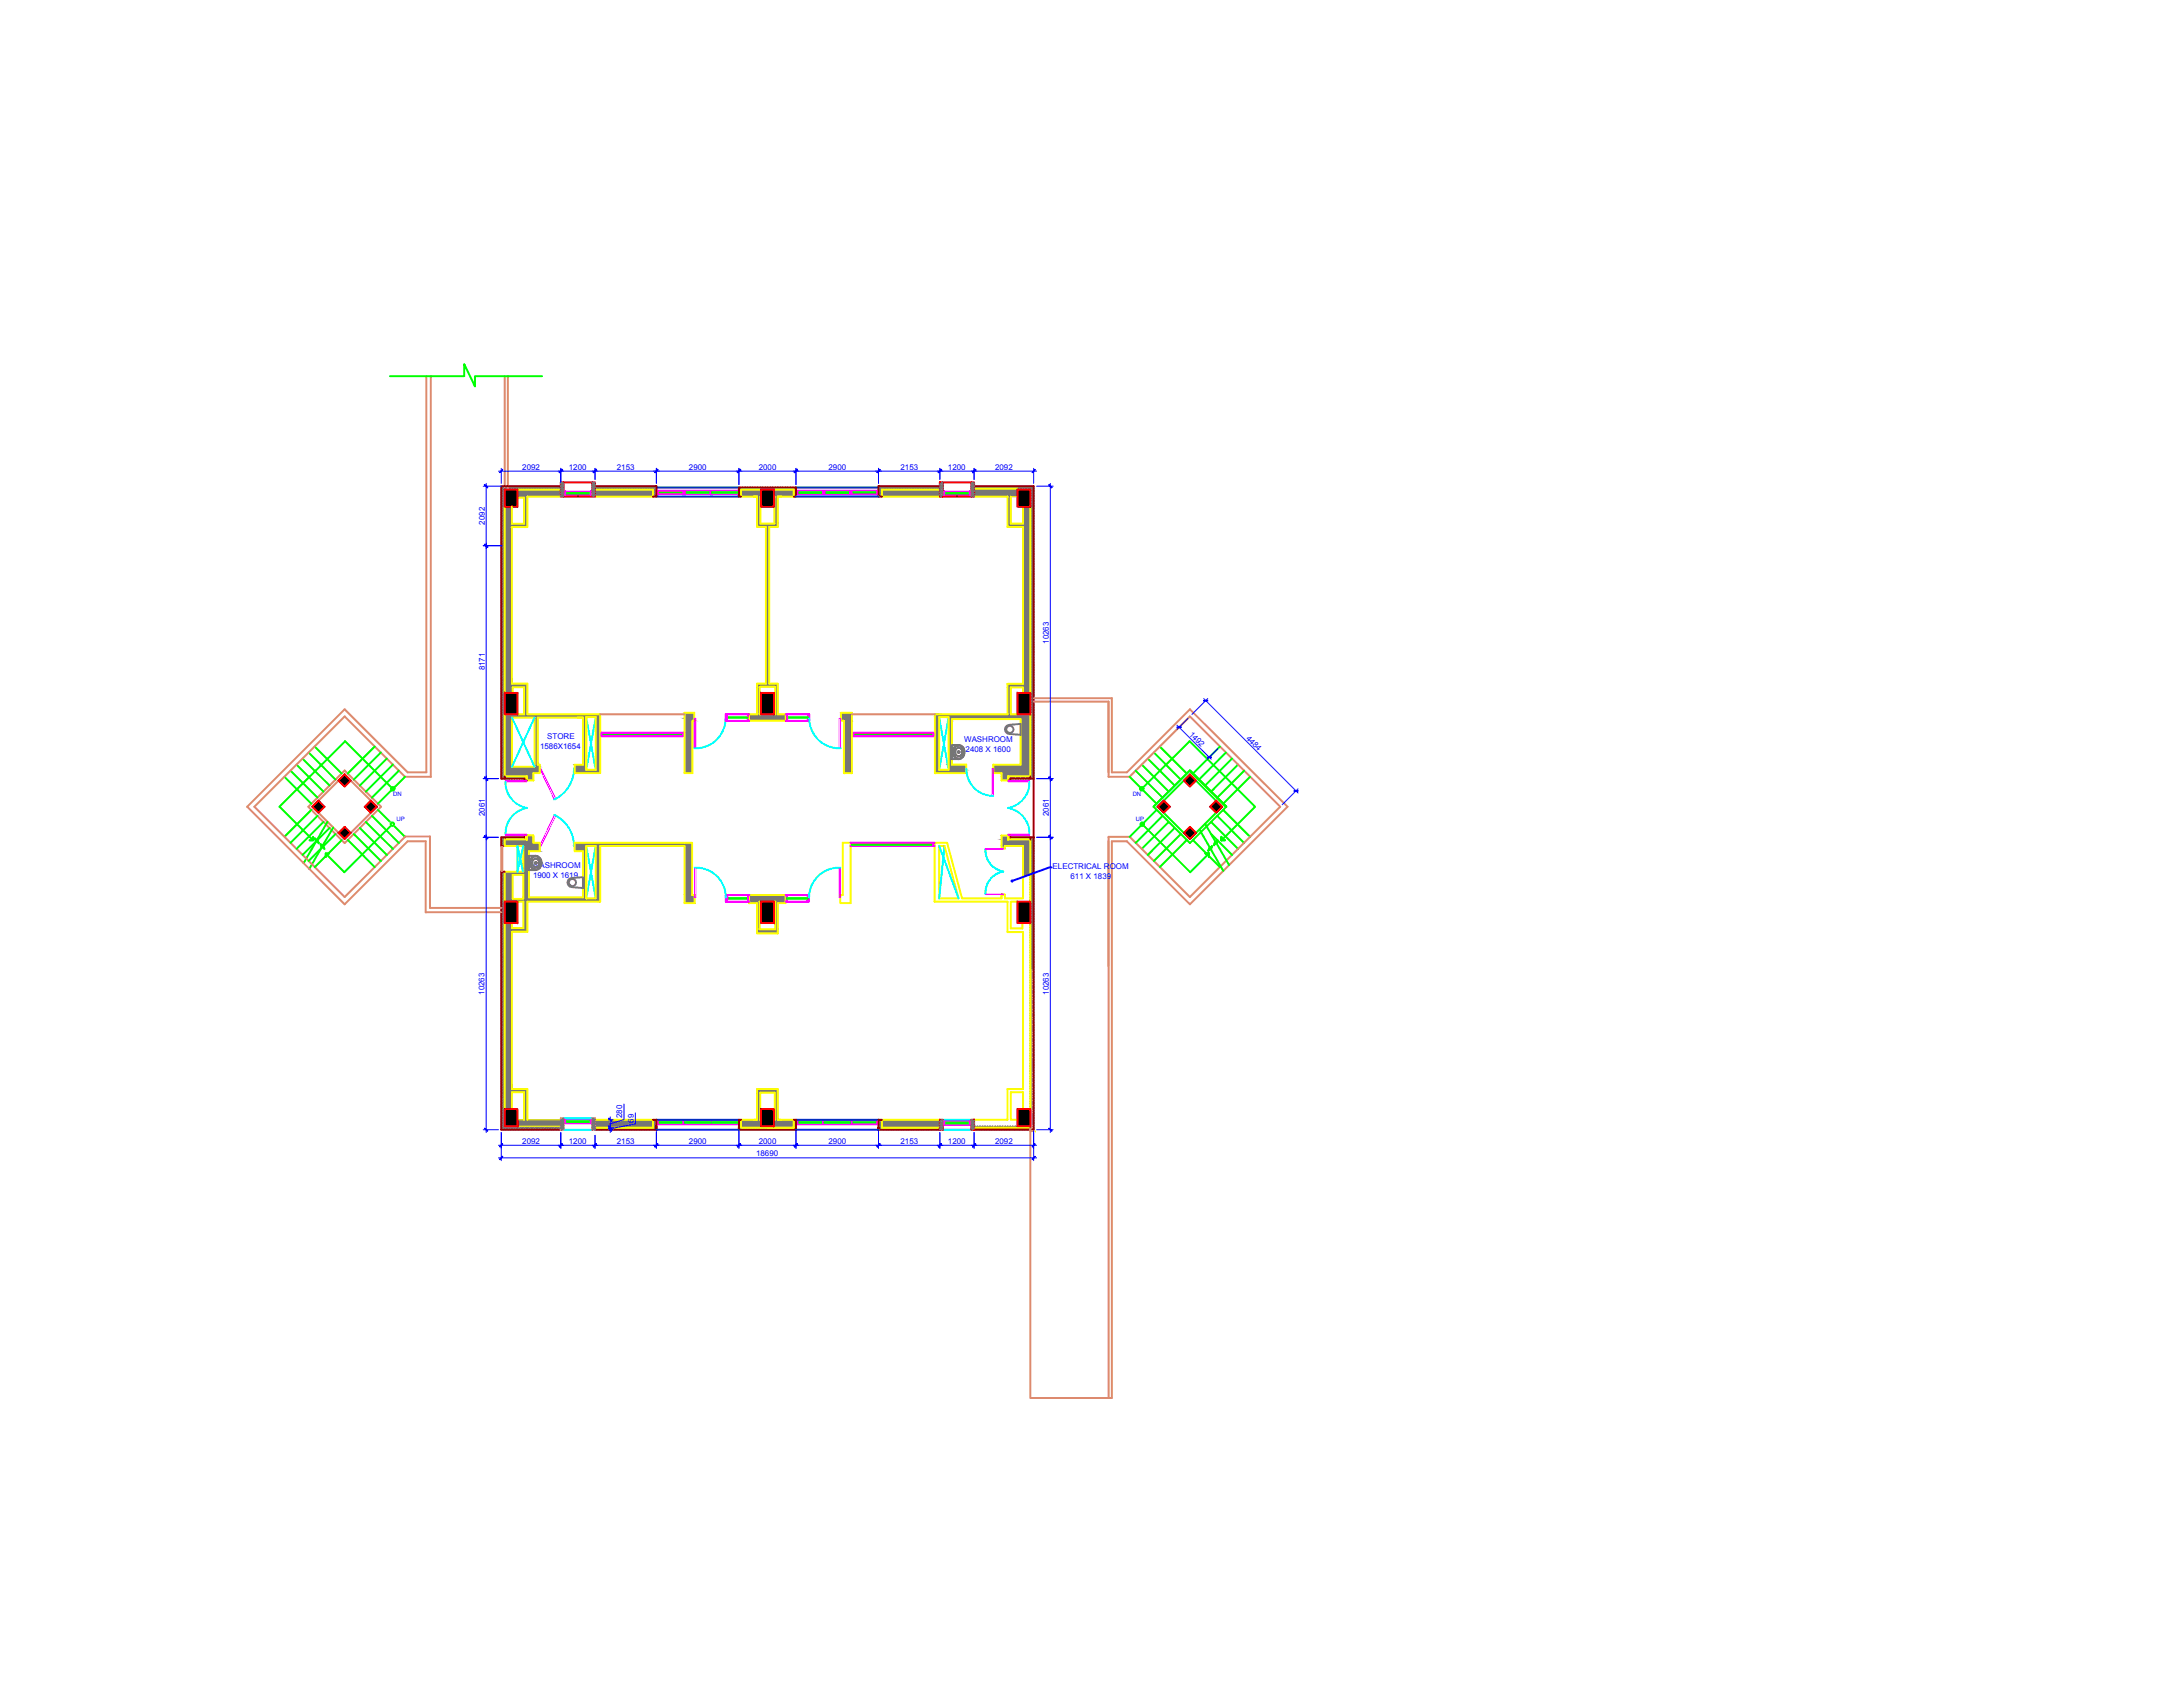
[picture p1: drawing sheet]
<svg xmlns="http://www.w3.org/2000/svg" width="279mm" height="216mm" viewBox="0 0 279 216" stroke-linecap="round" stroke-linejoin="round" font-family="sans-serif">
<defs><g id="words">
<g font-size="1" fill="#00f">
<text x="66.8" y="60.1">2092</text>
<text x="72.8" y="60.1">1200</text>
<text x="79" y="60.1">2153</text>
<text x="88.2" y="60.1">2900</text>
<text x="97.1" y="60.1">2000</text>
<text x="106" y="60.1">2900</text>
<text x="115.3" y="60.1">2153</text>
<text x="121.3" y="60.1">1200</text>
<text x="127.4" y="60.1">2092</text>
<text x="62" y="67.2" transform="rotate(-90 62 67.2)">2092</text>
<text x="134.2" y="82.4" transform="rotate(-90 134.2 82.4)">10263</text>
<text x="62" y="85.8" transform="rotate(-90 62 85.8)">8171</text>
<text x="69.1" y="95.8">1586X1654</text>
<text x="70" y="94.6">STORE</text>
<text x="123.4" y="95">WASHROOM</text>
<text x="152.1" y="94" transform="rotate(45 152.1 94)">1492</text>
<text x="159.4" y="94.5" transform="rotate(45 159.4 94.5)">4484</text>
<text x="123.6" y="96.2">2408 X 1600</text>
<text x="62" y="104.5" transform="rotate(-90 62 104.5)">2061</text>
<text x="134.2" y="104.5" transform="rotate(-90 134.2 104.5)">2061</text>
<text x="68.1" y="111.1">WASHROOM</text>
<text x="68.2" y="112.3">1900 X 1619</text>
<text x="134.7" y="111.3">ELECTRICAL ROOM</text>
<text x="137" y="112.5">611 X 1839</text>
<text x="62" y="127.3" transform="rotate(-90 62 127.3)">10263</text>
<text x="134.2" y="127.3" transform="rotate(-90 134.2 127.3)">10263</text>
<text x="79.7" y="143.1" transform="rotate(-90 79.7 143.1)">280</text>
<text x="81.1" y="143.7" transform="rotate(-90 81.1 143.7)">69</text>
<text x="66.8" y="146.4">2092</text>
<text x="72.8" y="146.4">1200</text>
<text x="79" y="146.4">2153</text>
<text x="88.2" y="146.4">2900</text>
<text x="96.8" y="148">18690</text>
<text x="97.1" y="146.4">2000</text>
<text x="106" y="146.4">2900</text>
<text x="115.3" y="146.4">2153</text>
<text x="121.3" y="146.4">1200</text>
<text x="127.4" y="146.4">2092</text>
</g>
<g font-size=".8" fill="#00f">
<text x="50.3" y="101.9">DN</text>
<text x="145" y="101.9">DN</text>
<text x="50.7" y="105.1">UP</text>
<text x="145.4" y="105.1">UP</text>
</g>
</g></defs>
<!-- layer: A- Hatch (W) -->
<g fill="#767676" stroke="#767676" stroke-width=".13">
<path d="M121.8 97.8h1.9z"/>
<path d="M127.1 97.9h3.5z"/>
<path d="M119.7 98.9h.1z"/>
<path d="M73.5 107.9h3.2z"/>
<path d="M130.9 111.9h1z"/>
<path d="M124.7 62.5l5.5 .2v-.2zM124.7 62.5l5.5 .2h-5.5z"/>
<path d="M124.7 62.7l5.5 .9v-.9zM124.7 62.7l5.5 .9h-5.5z"/>
<path d="M112.9 62.7l7.4 .9v-.9zM112.9 62.7l7.4 .9h-7.4z"/>
<path d="M99 62.7l2.6 .9v-.9zM99 62.7l2.6 .9h-2.6z"/>
<path d="M94.8 62.7l2.6 .9v-.9zM94.8 62.7l2.6 .9h-2.6z"/>
<path d="M76.2 62.7l7.4 .9v-.9zM76.2 62.7l7.4 .9h-7.4z"/>
<path d="M66.2 62.7l5.6 .9v-.9zM66.2 62.7l5.6 .9h-5.6z"/>
<path d="M66.2 63.6l1.3 .1v-.1zM66.2 63.6l1.3 .1h-1.3z"/>
<path d="M99.1 63.6l.4 3.4v-3.4zM99.1 63.6l.4 3.4h-.4z"/>
<path d="M96.9 63.6l.4 3.4v-3.4zM96.9 63.6l.4 3.4h-.4z"/>
<path d="M130.9 64.8l1 2.2v-2.2zM130.9 64.8l1 2.2h-1z"/>
<path d="M128.9 63.6l.5 3.4v-3.4zM128.9 63.6l.5 3.4h-.5z"/>
<path d="M67.1 63.7l.4 3.3v-3.3zM67.1 63.7l.4 3.3h-.4z"/>
<path d="M64.6 64.8l.9 2.2v-2.2zM64.6 64.8l.9 2.2h-.9z"/>
<path d="M96.9 67l2.6 .4v-.4zM96.9 67l2.6 .4h-2.6z"/>
<path d="M128.9 67l3 .4v-.4zM128.9 67l3 .4h-3z"/>
<path d="M64.6 67l2.9 .5v-.5zM64.6 67l2.9 .5h-2.9z"/>
<path d="M98 67.4l.4 20.1v-20.1zM98 67.4l.4 20.1h-.4z"/>
<path d="M64.6 67.5l.9 20v-20zM64.6 67.5l.9 20h-.9z"/>
<path d="M130.9 67.4l1 20.1v-20.1zM130.9 67.4l1 20.1h-1z"/>
<path d="M96.9 87.5l2.6 .4v-.4zM96.9 87.5l2.6 .4h-2.6z"/>
<path d="M64.6 87.5l2.9 .5v-.5zM64.6 87.5l2.9 .5h-2.9z"/>
<path d="M128.9 87.5l3 .5v-.5zM128.9 87.5l3 .5h-3z"/>
<path d="M64.6 88l1 .7v-.7zM64.6 88l1 .7h-1z"/>
<path d="M130.9 88l1 .7v-.7zM130.9 88l1 .7h-1z"/>
<path d="M67.1 88l.4 3.4v-3.4zM67.1 88l.4 3.4h-.4z"/>
<path d="M128.9 88l.5 3.4v-3.4zM128.9 88l.5 3.4h-.5z"/>
<path d="M99.2 87.9l.3 3.5v-3.5zM99.2 87.9l.3 3.5h-.3z"/>
<path d="M96.9 87.9l.3 3.5v-3.5zM96.9 87.9l.3 3.5h-.3z"/>
<path d="M119.7 91.4l12.2 .4v-.4zM119.7 91.4l12.2 .4h-12.2z"/>
<path d="M64.6 91.4l12.2 .4v-.4zM64.6 91.4l12.2 .4h-12.2z"/>
<path d="M76.3 91.8h.5zM76.3 91.8h.5h-.6z"/>
<path d="M64.6 91.8h10.4zM64.6 91.8h10.4z"/>
<path d="M74.6 91.8h.4zM74.6 91.8h.4z"/>
<path d="M87.6 91.2l1.3 .7v-.7zM87.6 91.2l1.3 .7h-1.3z"/>
<path d="M121.4 91.8l10.5 .2v-.2zM121.4 91.8l10.5 .2h-10.5z"/>
<path d="M107.6 91.2l1.4 1v-1zM107.6 91.2l1.4 1h-1.4z"/>
<path d="M130.6 92l1.3 .2v-.2zM130.6 92l1.3 .2h-1.3z"/>
<path d="M121.4 92l.4 .2v-.2zM121.4 92l.4 .2h-.4z"/>
<path d="M119.7 91.8l.5 .4v-.4zM119.7 91.8l.5 .4h-.5z"/>
<path d="M108 92.2h1zM108 92.2h1z"/>
<path d="M95.9 91.4l4.7 .8v-.8zM95.9 91.4l4.7 .8h-4.7z"/>
<path d="M87.6 91.9l1.3 .3v-.3zM87.6 91.9l1.3 .3h-1.3z"/>
<path d="M121.4 92.2l.4 5.6v-5.6zM121.4 92.2l.4 5.6h-.4z"/>
<path d="M130.6 92.2l1.3 5.7v-5.7zM130.6 92.2l1.3 5.7h-1.3z"/>
<path d="M74.6 91.8l.4 6.1v-6.1zM74.6 91.8l.4 6.1h-.4z"/>
<path d="M68.4 91.8l.4 6.1v-6.1zM68.4 91.8l.4 6.1h-.4z"/>
<path d="M68.4 97.9l.7 .2v-.2zM68.4 97.9l.7 .2h-.7z"/>
<path d="M64.6 91.8l.9 6.3v-6.3zM64.6 91.8l.9 6.3h-.9z"/>
<path d="M127.1 97.9l4.8 .5v-.5zM127.1 97.9l4.8 .5h-4.8z"/>
<path d="M121.4 97.8l2.3 .7v-.7zM121.4 97.8l2.3 .7h-2.3z"/>
<path d="M119.7 92.2l.5 6.3v-6.3zM119.7 92.2l.5 6.3h-.5z"/>
<path d="M76.2 91.8l.6 6.7v-6.7zM76.2 91.8l.6 6.7h-.6z"/>
<path d="M73.6 97.9l1.4 .6v-.6zM73.6 97.9l1.4 .6h-1.4z"/>
<path d="M119.7 98.5l4 .4v-.4zM119.7 98.5l4 .4h-4z"/>
<path d="M127.1 98.4l4.8 .5v-.5zM127.1 98.4l4.8 .5h-4.8z"/>
<path d="M127.1 98.9h4.8zM127.1 98.9h4.8z"/>
<path d="M119.7 98.9h.1zM119.7 98.9h4z"/>
<path d="M73.6 98.5l3.2 .4v-.4zM73.6 98.5l3.2 .4h-3.2z"/>
<path d="M64.6 98.1l4.5 .8v-.8zM64.6 98.1l4.5 .8h-4.5z"/>
<path d="M108 92.2l1 6.7v-6.7zM108 92.2l1 6.7h-1z"/>
<path d="M87.6 92.2l1 6.7v-6.7zM87.6 92.2l1 6.7h-1z"/>
<path d="M128.2 98.9l3.7 .5v-.5zM128.2 98.9l3.7 .5h-3.7z"/>
<path d="M64.6 98.9l3.7 .5v-.5zM64.6 98.9l3.7 .5h-3.7z"/>
<path d="M128.2 99.4l.8 .5v-.5zM128.2 99.4l.8 .5h-.8z"/>
<path d="M67.4 99.4l.9 .5v-.5zM67.4 99.4l.9 .5h-.9z"/>
<path d="M67.4 106.9h.9zM67.4 106.9h.9z"/>
<path d="M128.2 106.9l.8 .5v-.5zM128.2 106.9l.8 .5h-.8z"/>
<path d="M67.4 106.9l.9 .5v-.5zM67.4 106.9l.9 .5h-.9z"/>
<path d="M87.6 107.9h1zM83.6 107.9h5z"/>
<path d="M64.6 107.4l3.7 .5v-.5zM64.6 107.4l3.7 .5h-3.7z"/>
<path d="M83.6 107.9h5zM76.7 107.9h11.9z"/>
<path d="M73.5 107.9l15.1 .4v-.4zM73.5 107.9l15.1 .4h-15.1z"/>
<path d="M87.6 108.3h1zM87.6 108.3h1z"/>
<path d="M73.5 108.3h3.3zM73.5 108.3h14.1z"/>
<path d="M128.2 107.4l3.7 .9v-.9zM128.2 107.4l3.7 .9h-3.7z"/>
<path d="M73.5 108.3h3.3zM73.5 108.3h3.3z"/>
<path d="M64.6 107.9l4.5 .4v-.4zM64.6 107.9l4.5 .4h-4.5z"/>
<path d="M76.2 108.3h.6zM76.2 108.3h.6z"/>
<path d="M128.2 108.3l.4 .3v-.3zM128.2 108.3l.4 .3h-.4z"/>
<path d="M73.5 108.3l1.5 .6v-.6zM73.5 108.3l1.5 .6h-1.5z"/>
<path d="M67 108.3l2.1 .6v-.6zM67 108.3l2.1 .6h-2.1z"/>
<path d="M67 108.9l.7 2.7v-2.7zM67 108.9l.7 2.7h-.7z"/>
<path d="M130.9 108.3l1 3.6v-3.6zM130.9 108.3l1 3.6h-1z"/>
<path d="M130.9 111.9l.8 .1zM130.9 112h.8l-.8 .2z"/>
<path d="M64.6 111.6l3.1 .4v-.4zM64.6 111.6l3.1 .4h-3.1z"/>
<path d="M87.6 108.3l1 6.2v-6.2zM87.6 108.3l1 6.2h-1z"/>
<path d="M74.6 108.9l.4 5.9v-5.9zM74.6 108.9l.4 5.9h-.4z"/>
<path d="M67 112l.7 2.8v-2.8zM67 112l.7 2.8h-.7z"/>
<path d="M76.2 108.3l.6 6.7v-6.7zM76.2 108.3l.6 6.7h-.6z"/>
<path d="M67 114.8l8 .2v-.2zM67 114.8l8 .2h-8z"/>
<path d="M67 115h9.8zM67 115h9.8z"/>
<path d="M64.6 112l1 3v-3zM64.6 112l1 3h-1z"/>
<path d="M95.9 114.5l4.6 .9v-.9zM95.9 114.5l4.6 .9h-4.6z"/>
<path d="M64.6 115l12.2 .4v-.4zM64.6 115l12.2 .4h-12.2z"/>
<path d="M87.6 114.5l1.3 1.1v-1.1zM87.6 114.5l1.3 1.1h-1.3z"/>
<path d="M99.2 115.4l1.3 .2v-.2zM99.2 115.4l1.3 .2h-1.3z"/>
<path d="M95.9 115.4l1.3 .2v-.2zM95.9 115.4l1.3 .2h-1.3z"/>
<path d="M64.6 118.1l.9 .7v-.7zM64.6 118.1l.9 .7h-.9z"/>
<path d="M67 115.4l.5 3.4v-3.4zM67 115.4l.5 3.4h-.5z"/>
<path d="M99.2 115.6l.3 3.3v-3.3zM99.2 115.6l.3 3.3h-.3z"/>
<path d="M96.9 115.6l.3 3.3v-3.3zM96.9 115.6l.3 3.3h-.3z"/>
<path d="M64.6 118.8l2.9 .4v-.4zM64.6 118.8l2.9 .4h-2.9z"/>
<path d="M96.9 118.9l2.6 .6v-.6zM96.9 118.9l2.6 .6h-2.6z"/>
<path d="M64.6 119.2l.9 20.2v-20.2zM64.6 119.2l.9 20.2h-.9z"/>
<path d="M64.6 139.4l2.9 .4v-.4zM64.6 139.4l2.9 .4h-2.9z"/>
<path d="M96.9 139.4l2.6 .4v-.4zM96.9 139.4l2.6 .4h-2.6z"/>
<path d="M64.6 139.8l.9 2.2v-2.2zM64.6 139.8l.9 2.2h-.9z"/>
<path d="M99.2 139.8l.3 3.5v-3.5zM99.2 139.8l.3 3.5h-.3z"/>
<path d="M96.9 139.8l.4 3.5v-3.5zM96.9 139.8l.4 3.5h-.4z"/>
<path d="M67.1 139.8l.4 3.5v-3.5zM67.1 139.8l.4 3.5h-.4z"/>
<path d="M99 143.3l2.6 .8v-.8zM99 143.3l2.6 .8h-2.6z"/>
<path d="M94.8 143.3l2.6 .8v-.8zM94.8 143.3l2.6 .8h-2.6z"/>
<path d="M66.2 143.3l5.6 .8v-.8zM66.2 143.3l5.6 .8h-5.6z"/>
<path d="M112.9 143.3l7.4 1v-1zM112.9 143.3l7.4 1h-7.4z"/>
<path d="M94.8 144.1l6.8 .2v-.2zM94.8 144.1l6.8 .2h-6.8z"/>
<path d="M76.2 143.3l7.4 1v-1zM76.2 143.3l7.4 1h-7.4z"/>
</g>
<!-- layer: A- Hatch (S) -->
<g fill="none" stroke="#767676" stroke-width=".25">
<path d="M64.3 62.2l-.1 .1M64.6 62.2l-.4 .5M64.6 62.9l-.4 .4M64.6 63.2l-.4 .4M64.6 63.5l-.4 .5M64.6 63.8l-.4 .5M64.6 64.1l-.4 .5M64.6 64.5l-.4 .4M64.6 64.8l-.4 .4M64.6 65.1l-.4 .5M64.6 65.4l-.4 .5M64.6 65.8l-.4 .4"/>
<path d="M64.6 66.1l-.4 .4M64.6 66.4l-.4 .5M64.6 66.7l-.4 .5M64.6 67l-.4 .5M64.6 67.4l-.4 .4M64.6 67.7l-.4 .4M64.6 68l-.4 .5M64.6 68.3l-.4 .5M64.6 68.7l-.4 .4M64.6 69l-.4 .4M64.6 69.3l-.4 .5M64.6 69.6l-.4 .5"/>
<path d="M64.6 69.9l-.4 .5M64.6 70.3l-.4 .4M64.6 70.6l-.4 .4M64.6 70.9l-.4 .5M64.6 71.2l-.4 .5M64.6 71.6l-.4 .4M64.6 71.9l-.4 .4M64.6 72.2l-.4 .5M64.6 72.5l-.4 .5M64.6 72.8l-.4 .5M64.6 73.2l-.4 .4M64.6 73.5l-.4 .4"/>
<path d="M64.6 73.8l-.4 .5M64.6 74.1l-.4 .5M64.6 74.5l-.4 .4M64.6 74.8l-.4 .4M64.6 75.1l-.4 .5M64.6 75.4l-.4 .5M64.6 75.7l-.4 .5M64.6 76.1l-.4 .4M64.6 76.4l-.4 .4M64.6 76.7l-.4 .5M64.6 77l-.4 .5M64.6 77.4l-.4 .4"/>
<path d="M64.6 77.7l-.4 .4M64.6 78l-.4 .5M64.6 78.3l-.4 .5M64.6 78.7l-.4 .4M64.6 79l-.4 .4M64.6 79.3l-.4 .4M64.6 79.6l-.4 .5M64.6 79.9l-.4 .5M64.9 62.2l-.7 .8M65.2 62.2l-.4 .5M65.6 62.2l-.5 .5M65.9 62.2l-.5 .5"/>
<path d="M66.2 62.2l-.4 .5M66.5 62.2l-.4 .5M66.8 62.2l-.4 .5M67.2 62.2l-.5 .5M67.5 62.2l-.4 .5M67.8 62.2l-.4 .5M68.1 62.2l-.4 .5M68.5 62.2l-.5 .5M68.8 62.2l-.5 .5M69.1 62.2l-.4 .5M69.4 62.2l-.4 .5M69.7 62.2l-.4 .5"/>
<path d="M70.1 62.2l-.5 .5M70.4 62.2l-.4 .5M70.7 62.2l-.4 .5M71 62.2l-.4 .5M71.4 62.2l-.5 .5M71.7 62.2l-.5 .5M71.8 62.5l-.2 .2M71.9 61.7l-.1 .2M72.1 61.8l-.3 .4M72.1 62.2l-.3 .3M72.1 62.5l-.3 .4M72.1 62.8l-.3 .4"/>
<path d="M72.1 63.1l-.3 .4M72.1 63.5v.1M75.8 61.7v.1M76.1 61.7l-.3 .4M76.2 62l-.4 .4M76.2 62.3l-.4 .4M76.2 62.7l-.4 .3M76.2 63l-.4 .4M76.2 63.3l-.3 .3M76.2 62.2v.1M76.5 62.2l-.3 .4M76.8 62.2l-.4 .5"/>
<path d="M77.2 62.2l-.5 .5M77.5 62.2l-.5 .5M77.8 62.2l-.4 .5M78.1 62.2l-.4 .5M78.4 62.2l-.4 .5M78.8 62.2l-.5 .5M79.1 62.2l-.4 .5M79.4 62.2l-.4 .5M79.7 62.2l-.4 .5M80.1 62.2l-.5 .5M80.4 62.2l-.5 .5M80.7 62.2l-.4 .5"/>
<path d="M81 62.2l-.4 .5M81.3 62.2l-.4 .5M81.7 62.2l-.5 .5M82 62.2l-.4 .5M82.3 62.2l-.4 .5M82.6 62.2l-.4 .5M83 62.2l-.5 .5M83.3 62.2l-.5 .5M83.6 62.2l-.4 .5M83.9 62.2l-.4 .5M84 62.5l-.4 .4M84 62.8l-.4 .4"/>
<path d="M84 63.1l-.3 .4M84 63.4v.1M94.7 62.4l-.1 .1M94.8 62.9l-.2 .3M94.8 63.2l-.2 .3M95 62.4l-.4 .5M95.4 62.4l-.3 .3M95.7 62.4l-.3 .3M96 62.4l-.3 .3M96.3 62.4l-.2 .3M96.6 62.4l-.2 .3M97 62.4l-.3 .3"/>
<path d="M97.3 62.4l-.3 .3M97.6 62.4l-.3 .3M97.9 62.4l-.2 .3M98.3 62.4l-.3 .3M98.6 62.4l-.3 .3M98.9 62.4l-.3 .3M99.2 62.4l-.2 .3M99.6 62.4l-.3 .3M99.9 62.4l-.3 .3M100.2 62.4l-.3 .3M100.5 62.4l-.3 .3M100.8 62.4l-.2 .3"/>
<path d="M101.2 62.4l-.3 .3M101.5 62.4l-.3 .3M101.8 62.4l-.3 .3M101.9 62.6l-.3 .3M101.9 63l-.3 .2M101.9 63.3l-.2 .2M112.6 62.2l-.2 .2M112.9 62.9l-.5 .4M112.9 63.2l-.2 .3M112.9 62.2l-.5 .5M113.3 62.2l-.9 .8M113.6 62.2l-.5 .5"/>
<path d="M113.9 62.2l-.4 .5M114.2 62.2l-.4 .5M114.5 62.2l-.4 .5M114.9 62.2l-.5 .5M115.2 62.2l-.5 .5M115.5 62.2l-.4 .5M115.8 62.2l-.4 .5M116.2 62.2l-.5 .5M116.5 62.2l-.5 .5M116.8 62.2l-.4 .5M117.1 62.2l-.4 .5M117.4 62.2l-.4 .5"/>
<path d="M117.8 62.2l-.5 .5M118.1 62.2l-.5 .5M118.4 62.2l-.4 .5M118.7 62.2l-.4 .5M119.1 62.2l-.5 .5M119.4 62.2l-.5 .5M119.7 62.2l-.4 .5M120 62.2l-.4 .5M120.3 62.3l-.4 .4M120.3 62.6l-.1 .1M120.6 61.7l-.3 .3M120.7 62l-.4 .4"/>
<path d="M120.7 62.3l-.4 .4M120.7 62.6l-.4 .4M120.7 63l-.4 .3M120.7 63.3l-.3 .3M124.5 61.7l-.2 .2M124.7 61.9l-.4 .3M124.7 62.2l-.4 .3M124.7 62.5l-.4 .4M124.7 62.8l-.4 .4M124.7 63.2l-.4 .3M124.7 63.5l-.1 .1M124.9 62.2l-.2 .2"/>
<path d="M125.2 62.2l-.5 .5M125.5 62.2l-.4 .5M125.8 62.2l-.4 .5M126.2 62.2l-.5 .5M126.5 62.2l-.5 .5M126.8 62.2l-.5 .5M127.1 62.2l-.4 .5M127.4 62.2l-.4 .5M127.8 62.2l-.5 .5M128.1 62.2l-.5 .5M128.4 62.2l-.4 .5M128.7 62.2l-.4 .5"/>
<path d="M129.1 62.2l-.5 .5M129.4 62.2l-.5 .5M129.7 62.2l-.5 .5M130 62.2l-.4 .5M130.3 62.2l-.4 .5M130.7 62.2l-.5 .5M131 62.2l-.5 .5M131.3 62.2l-.4 .5M131.6 62.2l-.4 .5M132 62.2l-.5 .5M132.3 62.2l-.5 .5M132.3 62.5l-.4 .4"/>
<path d="M132.3 62.8l-.4 .5M132.3 63.2l-.4 .4M132.3 63.5l-.4 .4M132.3 63.8l-.4 .4M132.3 64.1l-.4 .5M132.3 64.4l-.4 .5M132.3 64.8l-.4 .4M132.3 65.1l-.4 .4M132.3 65.4l-.4 .5M132.3 65.7l-.4 .5M132.3 66.1l-.4 .4M132.3 66.4l-.4 .4"/>
<path d="M132.3 66.7l-.4 .4M132.3 67l-.4 .5M132.3 67.3l-.4 .5M132.3 67.7l-.4 .4M132.3 68l-.4 .4M132.3 68.3l-.4 .5M132.3 68.6l-.4 .5M132.3 69l-.4 .4M132.3 69.3l-.4 .4M132.3 69.6l-.4 .4M132.3 69.9l-.4 .5M132.3 70.2l-.4 .5"/>
<path d="M132.3 70.6l-.4 .4M132.3 70.9l-.4 .4M132.3 71.2l-.4 .5M132.3 71.5l-.4 .5M132.3 71.9l-.4 .4M132.3 72.2l-.4 .4M132.3 72.5l-.4 .4M132.3 72.8l-.4 .5M132.3 73.1l-.4 .5M132.3 73.5l-.4 .4M132.3 73.8l-.4 .4M132.3 74.1l-.4 .5"/>
<path d="M132.3 74.4l-.4 .5M132.3 74.8l-.4 .4M132.3 75.1l-.4 .4M132.3 75.4l-.4 .4M132.3 75.7l-.4 .5M132.3 76l-.4 .5M132.3 76.4l-.4 .4M132.3 76.7l-.4 .4M132.3 77l-.4 .5M132.3 77.3l-.4 .5M132.3 77.7l-.4 .4M132.3 78l-.4 .4"/>
<path d="M132.3 78.3l-.4 .5M132.3 78.6l-.4 .5M132.3 78.9l-.4 .5M132.3 79.3l-.4 .4M132.3 79.6l-.4 .4M132.3 79.9l-.4 .5M64.6 80.3l-.4 .4M64.6 80.6l-.4 .4M64.6 80.9l-.4 .5M64.6 81.2l-.4 .5M64.6 81.6l-.4 .4M64.6 81.9l-.4 .4"/>
<path d="M64.6 82.2l-.4 .4M64.6 82.5l-.4 .5M64.6 82.8l-.4 .5M64.6 83.2l-.4 .4M64.6 83.5l-.4 .4M64.6 83.8l-.4 .5M64.6 84.1l-.4 .5M64.6 84.5l-.4 .4M64.6 84.8l-.4 .4M64.6 85.1l-.4 .4M64.6 85.4l-.4 .5M64.6 85.7l-.4 .5"/>
<path d="M64.6 86.1l-.4 .4M64.6 86.4l-.4 .4M64.6 86.7l-.4 .5M64.6 87l-.4 .5M64.6 87.4l-.4 .4M64.6 87.7l-.4 .4M64.6 88l-.4 .4M64.6 88.3l-.4 .5M64.6 88.6l-.4 .5M64.6 89l-.4 .4M64.6 89.3l-.4 .4M64.6 89.6l-.4 .5"/>
<path d="M64.6 89.9l-.4 .5M64.6 90.3l-.4 .4M64.6 90.6l-.4 .4M64.6 90.9l-.4 .4M64.6 91.2l-.4 .5M64.6 91.6l-.4 .4M64.6 91.9l-.4 .4M64.6 92.2l-.4 .4M64.6 92.5l-.4 .5M64.6 92.8l-.4 .5M64.6 93.2l-.4 .4M64.6 93.5l-.4 .4"/>
<path d="M64.6 93.8l-.4 .4M64.6 94.1l-.4 .5M64.6 94.5l-.4 .4M64.6 94.8l-.4 .4M64.6 95.1l-.4 .4M64.6 95.4l-.4 .5M64.6 95.7l-.4 .5M64.6 96.1l-.4 .4M64.6 96.4l-.4 .4M64.6 96.7l-.4 .4M64.6 97l-.4 .5M64.6 97.4l-.4 .4"/>
<path d="M64.6 97.7l-.4 .4M64.6 98l-.4 .4M64.6 98.3l-.4 .5M64.6 98.6l-.4 .5M64.6 99l-.4 .4M64.6 99.3l-.4 .3M64.8 99.4l-.2 .2M65.2 99.4l-.3 .2M65.5 99.4l-.3 .2M65.8 99.4l-.3 .2M66.1 99.4l-.3 .2M66.4 99.4l-.2 .2"/>
<path d="M66.8 99.4l-.3 .2M67.1 99.4l-.3 .2M67.4 99.4l-.3 .2M67.4 99.7l-.2 .2M129.3 99.4l-.3 .2M129.6 99.4l-.5 .5M129.9 99.4l-.3 .2M130.3 99.4l-.3 .2M130.6 99.4l-.3 .2M130.9 99.4l-.3 .2M131.2 99.4l-.3 .2M131.5 99.4l-.2 .2"/>
<path d="M132.3 98.9l-.7 .7M132.3 80.2l-.4 .5M132.3 80.6l-.4 .4M132.3 80.9l-.4 .4M132.3 81.2l-.4 .5M132.3 81.5l-.4 .5M132.3 81.8l-.4 .5M132.3 82.2l-.4 .4M132.3 82.5l-.4 .4M132.3 82.8l-.4 .5M132.3 83.1l-.4 .5M132.3 83.5l-.4 .4"/>
<path d="M132.3 83.8l-.4 .4M132.3 84.1l-.4 .5M132.3 84.4l-.4 .5M132.3 84.7l-.4 .5M132.3 85.1l-.4 .4M132.3 85.4l-.4 .4M132.3 85.7l-.4 .5M132.3 86l-.4 .5M132.3 86.4l-.4 .4M132.3 86.7l-.4 .4M132.3 87l-.4 .5M132.3 87.3l-.4 .5"/>
<path d="M132.3 87.6l-.4 .5M132.3 88l-.4 .4M132.3 88.3l-.4 .4M132.3 88.6l-.4 .5M132.3 88.9l-.4 .5M132.3 89.3l-.4 .4M132.3 89.6l-.4 .4M132.3 89.9l-.4 .5M132.3 90.2l-.4 .5M132.3 90.5l-.4 .5M132.3 90.9l-.4 .4M132.3 91.2l-.4 .4"/>
<path d="M132.3 91.5l-.4 .5M132.3 91.8l-.4 .5M132.3 92.2l-.4 .4M132.3 92.5l-.4 .4M132.3 92.8l-.4 .5M132.3 93.1l-.4 .5M132.3 93.4l-.4 .5M132.3 93.8l-.4 .4M132.3 94.1l-.4 .4M132.3 94.4l-.4 .5M132.3 94.7l-.4 .5M132.3 95.1l-.4 .4"/>
<path d="M132.3 95.4l-.4 .4M132.3 95.7l-.4 .5M132.3 96l-.4 .5M132.3 96.3l-.4 .5M132.3 96.7l-.4 .4M132.3 97l-.4 .4M132.3 97.3l-.4 .5M132.3 97.6l-.4 .5M132.3 98l-.4 .4M132.3 98.3l-.4 .4M132.3 98.6l-.4 .5M132.3 99.2l-.4 .4"/>
<path d="M132.3 99.6h-.1M64.2 111.6h.1M64.5 107.2l-.3 .3M64.6 111.6l-.4 .4M64.6 107.7l-.4 .4M64.6 108l-.3 .3M64.6 111.9l-.4 .4M64.6 112.2l-.4 .4M64.6 112.5l-.4 .4M64.6 112.8l-.4 .5M64.6 113.1l-.4 .5M64.6 113.5l-.4 .4"/>
<path d="M64.6 113.8l-.4 .4M64.6 114.1l-.4 .4M64.6 114.4l-.4 .5M64.6 114.8l-.4 .4M64.6 115.1l-.4 .4M64.6 115.4l-.4 .4M64.6 115.7l-.4 .5M64.6 116l-.4 .5M64.6 116.4l-.4 .4M64.6 116.7l-.4 .4M64.6 117l-.4 .4M64.6 117.3l-.4 .5"/>
<path d="M64.6 117.7l-.4 .4M64.6 118l-.4 .4M64.6 118.3l-.4 .4M64.6 118.6l-.4 .5M64.6 118.9l-.4 .5M64.6 119.3l-.4 .4M64.6 119.6l-.4 .4M64.6 119.9l-.4 .4M64.8 107.2l-.6 .6M65.1 107.2l-.3 .2M65.4 107.2l-.2 .2M65.7 107.2l-.2 .2"/>
<path d="M66.1 107.2l-.3 .2M66.4 107.2l-.3 .2M66.7 107.2l-.3 .2M67 107.2l-.2 .2M67.3 106.9l-.2 .1M67.4 107.1l-.3 .3M67.4 107.4h.1M129.1 106.9l-.1 .1M129.3 107.1l-.3 .3M129.5 107.2l-.2 .2M129.9 107.2l-.3 .2M130.2 107.2l-.3 .2"/>
<path d="M130.5 107.2l-.3 .2M130.8 107.2l-.2 .2M131.2 107.2l-.3 .2M131.5 107.2l-.3 .2M131.8 107.2l-.3 .2M132.1 107.2l-.3 .2M132.3 107.3l-.4 .5M132.3 107.6l-.4 .5M132.3 108l-.4 .4M132.3 108.3l-.4 .4M132.3 108.6l-.4 .4M132.3 108.9l-.4 .5"/>
<path d="M132.3 109.2l-.4 .5M132.3 109.6l-.4 .4M132.3 109.9l-.4 .4M132.3 110.2l-.4 .5M132.3 110.5l-.4 .5M132.3 110.9l-.4 .4M132.3 111.2l-.4 .4M132.3 111.5l-.4 .4M132.3 111.8l-.4 .5M132.3 112.1l-.4 .5M132.3 112.5l-.4 .4M132.3 112.8l-.4 .4"/>
<path d="M132.3 113.1l-.4 .5M132.3 113.4l-.4 .5M132.3 113.8l-.4 .4M132.3 114.1l-.4 .4M132.3 114.4l-.4 .4M132.3 114.7l-.4 .5M132.3 115l-.4 .5M132.3 115.4l-.4 .4M132.3 115.7l-.4 .4M132.3 116l-.4 .5M132.3 116.3l-.4 .5M132.3 116.7l-.4 .4"/>
<path d="M132.3 117l-.4 .4M132.3 117.3l-.4 .4M132.3 117.6l-.4 .5M132.3 118l-.4 .4M132.3 118.3l-.4 .4M132.3 118.6l-.4 .4M132.3 118.9l-.4 .5M132.3 119.2l-.4 .5M132.3 119.6l-.4 .4M132.3 119.9l-.4 .4M64.6 120.2l-.4 .5M64.6 120.6l-.4 .4"/>
<path d="M64.6 120.9l-.4 .4M64.6 121.2l-.4 .4M64.6 121.5l-.4 .5M64.6 121.8l-.4 .5M64.6 122.2l-.4 .4M64.6 122.5l-.4 .4M64.6 122.8l-.4 .4M64.6 123.1l-.4 .5M64.6 123.5l-.4 .4M64.6 123.8l-.4 .4M64.6 124.1l-.4 .4M64.6 124.4l-.4 .5"/>
<path d="M64.6 124.7l-.4 .5M64.6 125.1l-.4 .4M64.6 125.4l-.4 .4M64.6 125.7l-.4 .4M64.6 126l-.4 .5M64.6 126.4l-.4 .4M64.6 126.7l-.4 .4M64.6 127l-.4 .4M64.6 127.3l-.4 .5M64.6 127.6l-.4 .5M64.6 128l-.4 .4M64.6 128.3l-.4 .4"/>
<path d="M64.6 128.6l-.4 .4M64.6 128.9l-.4 .5M64.6 129.3l-.4 .4M64.6 129.6l-.4 .4M64.6 129.9l-.4 .4M64.6 130.2l-.4 .5M64.6 130.5l-.4 .5M64.6 130.9l-.4 .4M64.6 131.2l-.4 .4M64.6 131.5l-.4 .4M64.6 131.8l-.4 .5M64.6 132.2l-.4 .4"/>
<path d="M64.6 132.5l-.4 .4M64.6 132.8l-.4 .4M64.6 133.1l-.4 .5M64.6 133.4l-.4 .5M64.6 133.8l-.4 .4M64.6 134.1l-.4 .4M64.6 134.4l-.4 .4M64.6 134.7l-.4 .5M64.6 135.1l-.4 .4M64.6 135.4l-.4 .4M64.6 135.7l-.4 .4M64.6 136l-.4 .5"/>
<path d="M64.6 136.3l-.4 .5M64.6 136.7l-.4 .4M64.6 137l-.4 .4M64.6 137.3l-.4 .4M64.6 137.6l-.4 .5M64.6 138l-.4 .4M64.6 138.3l-.4 .4M64.6 138.6l-.4 .4M64.6 138.9l-.4 .5M64.6 139.2l-.4 .5M64.6 139.6l-.4 .4M64.6 139.9l-.4 .4"/>
<path d="M132.3 120.2l-.4 .4M132.3 120.5l-.4 .5M132.3 120.9l-.4 .4M132.3 121.2l-.4 .4M132.3 121.5l-.4 .4M132.3 121.8l-.4 .5M132.3 122.1l-.4 .5M132.3 122.5l-.4 .4M132.3 122.8l-.4 .4M132.3 123.1l-.4 .4M132.3 123.4l-.4 .5M132.3 123.8l-.4 .4"/>
<path d="M132.3 124.1l-.4 .4M132.3 124.4l-.4 .4M132.3 124.7l-.4 .5M132.3 125l-.4 .5M132.3 125.4l-.4 .4M132.3 125.7l-.4 .4M132.3 126l-.4 .4M132.3 126.3l-.4 .5M132.3 126.7l-.4 .4M132.3 127l-.4 .4M132.3 127.3l-.4 .4M132.3 127.6l-.4 .5"/>
<path d="M132.3 127.9l-.4 .5M132.3 128.3l-.4 .4M132.3 128.6l-.4 .4M132.3 128.9l-.4 .4M132.3 129.2l-.4 .5M132.3 129.6l-.4 .4M132.3 129.9l-.4 .4M132.3 130.2l-.4 .4M132.3 130.5l-.4 .5M132.3 130.8l-.4 .5M132.3 131.2l-.4 .4M132.3 131.5l-.4 .4"/>
<path d="M132.3 131.8l-.4 .4M132.3 132.1l-.4 .5M132.3 132.5l-.4 .4M132.3 132.8l-.4 .4M132.3 133.1l-.4 .4M132.3 133.4l-.4 .5M132.3 133.7l-.4 .5M132.3 134.1l-.4 .4M132.3 134.4l-.4 .4M132.3 134.7l-.4 .4M132.3 135l-.4 .5M132.3 135.4l-.4 .4"/>
<path d="M132.3 135.7l-.4 .4M132.3 136l-.4 .4M132.3 136.3l-.4 .5M132.3 136.6l-.4 .5M132.3 137l-.4 .4M132.3 137.3l-.4 .4M132.3 137.6l-.4 .4M132.3 137.9l-.4 .5M132.3 138.3l-.4 .4M132.3 138.6l-.4 .4M132.3 138.9l-.4 .4M132.3 139.2l-.4 .5"/>
<path d="M132.3 139.5l-.4 .5M132.3 139.9l-.4 .4M64.6 140.2l-.4 .4M64.6 140.5l-.4 .5M64.6 140.9l-.4 .4M64.6 141.2l-.4 .4M64.6 141.5l-.4 .4M64.6 141.8l-.4 .5M64.6 142.1l-.4 .5M64.6 142.5l-.4 .4M64.6 142.8l-.4 .4M64.6 143.1l-.4 .4"/>
<path d="M64.6 143.4l-.4 .5M64.6 143.8l-.4 .4M64.6 144.1l-.4 .4M64.9 144.1l-.5 .5M65.2 144.1l-.5 .5M65.5 144.1l-.4 .5M65.8 144.1l-.4 .5M66.1 144.1l-.4 .5M66.5 144.1l-.5 .5M66.8 144.1l-.4 .5M67.1 144.1l-.4 .5M67.4 144.1l-.4 .5"/>
<path d="M67.8 144.1l-.5 .5M68.1 144.1l-.5 .5M68.4 144.1l-.4 .5M68.7 144.1l-.4 .5M69 144.1l-.4 .5M69.4 144.1l-.5 .5M69.7 144.1l-.4 .5M70 144.1l-.4 .5M70.3 144.1l-.4 .5M70.7 144.1l-.5 .5M71 144.1l-.5 .5M71.3 144.1l-.4 .5"/>
<path d="M71.6 144.1l-.4 .5M71.8 144.3l-.3 .3M72.1 143.1l-.3 .3M72.1 143.4l-.3 .4M72.1 143.7l-.3 .4M72.1 144l-.3 .4M72.1 144.3l-.2 .3M75.9 143.1l-.1 .2M76.2 143.2l-.4 .4M76.2 143.6l-.4 .3M76.2 143.9l-.4 .3M76.2 144.2l-.4 .4"/>
<path d="M76.2 144.5l-.1 .1M76.5 144.1l-.3 .3M76.8 144.1l-.5 .5M77.1 144.1l-.4 .5M77.4 144.1l-.4 .5M77.7 144.1l-.4 .5M78.1 144.1l-.5 .5M78.4 144.1l-.4 .5M78.7 144.1l-.4 .5M79 144.1l-.4 .5M79.4 144.1l-.5 .5M79.7 144.1l-.5 .5"/>
<path d="M80 144.1l-.4 .5M80.3 144.1l-.4 .5M80.6 144.1l-.4 .5M81 144.1l-.5 .5M81.3 144.1l-.4 .5M81.6 144.1l-.4 .5M81.9 144.1l-.4 .5M82.3 144.1l-.5 .5M82.6 144.1l-.5 .5M82.9 144.1l-.4 .5M83.2 144.1l-.4 .5M83.7 143.3l-.1 .2"/>
<path d="M84 143.4l-.4 .4M84 143.7l-.9 .9M84 144l-.6 .6M84 144.3l-.2 .3M94.7 143.3l-.1 .1M94.8 143.5l-.2 .2M94.8 143.8l-.2 .3M94.8 144.1l-.2 .3M95.1 144.1l-.2 .3M95.5 144.1l-.3 .3M95.8 144.1l-.3 .3M96.1 144.1l-.3 .3"/>
<path d="M96.4 144.1l-.2 .3M96.8 144.1l-.3 .3M97.1 144.1l-.3 .3M97.4 144.1l-.3 .3M97.7 144.1l-.2 .3M98 144.1l-.2 .3M98.4 144.1l-.3 .3M98.7 144.1l-.3 .3M99 144.1l-.3 .3M99.3 144.1l-.2 .3M99.7 144.1l-.3 .3M100 144.1l-.3 .3"/>
<path d="M100.3 144.1l-.3 .3M100.6 144.1l-.2 .3M100.9 144.1l-.2 .3M101.3 144.1l-.3 .3M101.7 143.3l-.1 .2M101.9 143.5l-.3 .3M101.9 143.9l-.6 .5M101.9 144.2l-.3 .2M112.7 143.3l-.3 .3M112.9 143.5l-.5 .4M112.9 143.8l-.5 .4M112.9 144.1l-.5 .5"/>
<path d="M113 144.3l-.2 .3M113.3 144.3l-.2 .3M113.6 144.3l-.2 .3M114 144.3l-.3 .3M114.3 144.3l-.3 .3M114.6 144.3l-.2 .3M114.9 144.3l-.2 .3M115.3 144.3l-.3 .3M115.6 144.3l-.3 .3M115.9 144.3l-.2 .3M116.2 144.3l-.2 .3M116.5 144.3l-.2 .3"/>
<path d="M116.9 144.3l-.3 .3M117.2 144.3l-.3 .3M117.5 144.3l-.2 .3M117.8 144.3l-.2 .3M118.2 144.3l-.3 .3M118.5 144.3l-.3 .3M118.8 144.3l-.2 .3M119.1 144.3l-.2 .3M119.4 144.3l-.2 .3M119.8 144.3l-.3 .3M120.1 144.3l-.3 .3M120.3 144.5l-.1 .1"/>
<path d="M120.6 143.3l-.3 .3M120.7 143.5l-.4 .4M120.7 143.9l-.4 .3M120.7 144.2l-.4 .3M120.7 144.5l-.1 .1M124.4 143.3l-.1 .1M124.7 143.4l-.4 .4M124.7 143.7l-.4 .4M124.7 144l-.4 .4M124.7 144.3l-.2 .3M124.8 144.1l-.1 .2M125.1 144.1l-.4 .5"/>
<path d="M125.4 144.1l-.4 .5M125.8 144.1l-.5 .5M126.1 144.1l-.5 .5M126.4 144.1l-.4 .5M126.7 144.1l-.4 .5M127 144.1l-.4 .5M127.4 144.1l-.5 .5M127.7 144.1l-.4 .5M128 144.1l-.4 .5M128.3 144.1l-.4 .5M128.7 144.1l-.5 .5M129 144.1l-.5 .5"/>
<path d="M129.3 144.1l-.4 .5M129.6 144.1l-.4 .5M129.9 144.1l-.4 .5M130.3 144.1l-.5 .5M130.6 144.1l-.4 .5M130.9 144.1l-.4 .5M131.2 144.1l-.4 .5M131.6 144.1l-.5 .5M132.3 143.7l-.9 .9M132.3 144.1l-.5 .5M132.3 140.2l-.4 .4M132.3 140.5l-.4 .4"/>
<path d="M132.3 140.8l-.4 .5M132.3 141.2l-.4 .4M132.3 141.5l-.4 .4M132.3 141.8l-.4 .4M132.3 142.1l-.4 .5M132.3 142.4l-.4 .5M132.3 142.8l-.4 .4M132.3 143.1l-.4 .4M132.3 143.4l-.4 .4M132.3 144.4l-.2 .2"/>
</g>
<!-- layer: A- Glazing glass -->
<g fill="none" stroke="#0f0" stroke-width=".25">
<path d="M72.3 63.1h3.3M72.3 63.2h3.3M84.2 63.1h3.3M84.2 63h3.3M87.7 63.1h3.2M87.7 63h3.2M91.1 63.1h3.3M91.1 63h3.3M102.1 63.1h3.2M102.1 63h3.2M105.5 63.1h3.3M105.5 63h3.3"/>
<path d="M109 63.1h3.3M109 63h3.3M120.8 63.1h3.3M120.8 63.2h3.3M77 94h10.4M77 94.1h10.4M93 91.8h2.7M93 91.9h2.7M100.8 91.8h2.6M100.8 91.9h2.6M109.2 94h10.3M109.2 94.1h10.3"/>
<path d="M93.1 114.9h2.6M93.1 115h2.6M100.7 114.9h2.7M100.7 115h2.7M109 108h10.4M109 108.1h10.4M72.3 143.6h3.3M72.3 143.5h3.3M84.2 143.7h3.3M84.2 143.6h3.3M87.7 143.7h3.2M87.7 143.6h3.2"/>
<path d="M91.1 143.7h3.3M91.1 143.6h3.3M102.1 143.7h3.2M102.1 143.6h3.2M105.5 143.7h3.3M105.5 143.6h3.3M109 143.7h3.3M109 143.6h3.3M120.8 143.8h3.3M120.8 143.7h3.3"/>
</g>
<!-- layer: A- Wall -->
<g fill="none" stroke="#ff0" stroke-width=".25">
<path d="M64.6 64.8v23.9M66.2 63.7h.9v3.3h-1.6v-2.2M66.2 62.7h5.6M71.8 63.6h-4.3v3.9h-2v20h2v3.9h9.3v7.5M76.2 62.7h7.4v.9h-7.4M97.4 62.7h-2.6v.9h2.1h-.4M97.4 63.6h-.1v3.4h1.8v-3.4h-.1M99 62.7h2.6v.9h-2.1v3.8h-1.1v20.1h1.1v3.9h1.1v.8h-4.7v-.8h1v-3.9h1.1v-20.1h-1.1v-3.8M120.3 62.7h-7.4v.9h7.4M124.7 63.6h4.2v3.8h2v20.1h-2v3.9h-9.2v7.5h4v-1.1h-1.9M124.7 62.5h5.5M129.4 63.6v3.4h1.5v-2.2"/>
<path d="M131.9 64.8v23.8M64.6 91.4v8h2.8v.5v-.5v.5h.9v-1h.8v-1h-.3v-6.1h5.8v6.1h-1v1h3.1M65.5 91.8h2.9v6.3h-2.9zM67.1 88v3.4h-.9M67.1 88h-1.5v.7M75 91.8h1.2v6.7h-1.2v-6.7v6.6M87.6 91.2h1.3v1h-.3v6.7h-1zM97.4 91.4h-.2v-3.5h2v3.5h-.2M107.6 91.2h1.4v7.7h-1v-6.7h-.4zM120.2 91.8h1.2v6.7h-1.2zM130.9 88.7v-.7h-1.5v3.4h.8M131.9 91.3v8.1h-2.9v.5v-.5v.5h-.8v-1h-1.1v-1h3.5v-5.9h-8.8v5.9"/>
<path d="M64.6 118.1v23.9M65.6 112h1.4v3h-1.4zM66.1 115.4h.9v3.4h-1.5v-.7M67.4 106.9v.5v-.5v.5v-.5h.9v.9M67.4 107.4h-2.8v.9h2.4v3.3h-2.4v3.8M68.3 106.9v1h.8v1h-1.4v5.9h6.9v-5.9h-1.1v-1h15.1v6.6h.3v1.1h-1.3v-7.3h-10.8v7.1h-9.3v3.8h-2v20.2h2v3.9M75 108.5v6.5v-6.7h1.2v6.7h-1.2M95.9 114.5h4.6v1.1h-1v3.9h-2.6v-3.9h-1zM97.4 115.4h-.2v3.5h2v-3.5h-.2M107.9 107.9h1v7.7h-1.4v-1.1h.4zM120.2 108.3h.7l1.8 6.7h-2.5zM128.6 114.5h-.4v.4"/>
<path d="M130.2 115.4h-.8v3.4h1.5v-.7M131.9 115.5v-8.1h-2.9v-.5v.5v-.5h-.8v1.7h.4v-.3h2.3v6.7h-2.3v-.5h-.4v.5h-5.1l-1.9-7.1h-1.6v7.5h9.3v3.9h2v20.1h-2v3.9h-4.2M131.9 118.2v23.8M65.5 142v-2.2h1.6v3.5M76.2 143.3h7.4v1h-7.4M96.5 143.3h.4M96.9 143.3h-2.1v1h6.8M96.9 143.3v-3.9h2.6v3.9h2.1v1h-3.4M97.4 143.3h-.1v-3.5h1.9v3.5h-.2M120.3 143.3h-7.4v1h7.4M124.7 144.3h7.2M130.9 142v-2.2h-1.5v3.5h.8"/>
</g>
<!-- layer: A- Stairs (riser or tread) -->
<g fill="none" stroke="#0f0" stroke-width=".25">
<path d="M49.9 48.1h9.5v-1.5l1.4 2.9v-1.4h8.6M36.4 99.4l3.5 3.5M37.2 98.6l3.4 3.5M38 97.8l3.4 3.5M38.7 97.1l3.5 3.4M39.5 96.3l3.4 3.5M40.3 95.5l3.4 3.5M48 95.5l-3.5 3.5M48.7 96.3l-3.4 3.5M49.5 97.1l-3.4 3.4M50.3 97.8l-3.5 3.5M51.1 98.6l-3.5 3.5"/>
<path d="M51.8 99.4l-3.4 3.5M144.6 99.4l3.4 3.5M145.4 98.6l3.4 3.5M146.1 97.8l3.5 3.5M146.9 97.1l3.4 3.4M147.7 96.3l3.4 3.5M148.4 95.5l3.5 3.5M156.1 95.5l-3.4 3.5M156.9 96.3l-3.4 3.5M157.7 97.1l-3.5 3.4M158.5 97.8l-3.5 3.5M159.2 98.6l-3.4 3.5"/>
<path d="M160 99.4l-3.5 3.5 .5 .3-4.7-4.6 4.7 4.6-4.7 4.7-4.7-4.7 4.7-4.6-4.7 4.6M39.9 103.6l-3.5 3.5M40.6 104.4l-3.4 3.5M41.4 105.2l-3.4 3.4M41.9 105.2l-1.3 2.2 .2 .5-.5-.6 .1 .5-1.5 2.7M42.2 106l-3.5 3.4M42.7 105.9l-1.4 2.3 .2 .5-.5-.7 .1 .5-1.5 2.7M42.9 106.7l-3.4 3.5M43.7 107.5l-3.4 3.5M44.5 107.5l3.5 3.5M45.3 106.7l3.4 3.5M46.1 106l3.4 3.4"/>
<path d="M46.8 105.2l3.5 3.4M47.6 104.4l3.5 3.5M48.4 103.6l3.4 3.5M50.2 105.5l-6.1 6.1-2.4-2.4h.4h-.4v.5v-.5M50.3 101l-6.1-6.1-8.4 8.3 4.3 4.3v-.4v.4h-.5h.5M146.1 101l6.2-6.1 8.3 8.3-4.3 4.3M146.2 105.5l6.1 6.1 2.4-2.4M148 103.6l-3.4 3.5M148.2 103.2l4.1-4.1 4.1 4.1-4.1 4.2zM148.8 104.4l-3.4 3.5M149.6 105.2l-3.5 3.4M150.3 106l-3.4 3.4"/>
<path d="M151.1 106.7l-3.4 3.5M151.9 107.5l-3.5 3.5M152.7 107.5l3.4 3.5M153.5 106.2l1.3 2.2-.2 .5 .5-.6-.1 .4 1.6 2.8M154.2 105.4l1.3 2.3-.1 .5 .5-.7-.2 .5 1.6 2.7M154.3 109.2h.4v.5v-.5zM155 105.2l3.5 3.4M155 106.7l2.7 2.7M155.1 108.3v.1M155.8 104.4l3.4 3.5M156.3 107.1v.4h.5h-.5zM156.5 103.6l3.5 3.5"/>
<circle cx="50.2" cy="105.5" r=".22"/>
<circle cx="50.3" cy="100.9" r=".22"/>
<circle cx="146.1" cy="100.9" r=".22"/>
<circle cx="146.2" cy="105.5" r=".22"/>
</g>
<!-- layer: A- ELE-LVL4 -->
<g fill="none" stroke="#dd8a6e" stroke-width=".25">
<path d="M54.6 48.1v50.7h-2.4l-8.1-8-12.5 12.4 12.5 12.5 8.1-8h2.3v9h9.7M55.1 48.1v51.3h-3.3l-7.7-7.7-11.5 11.5 11.5 11.6 7.8-7.7h3.1v9.1h9.2M64.6 48.1v14.4M65 48.1v14.4M76.8 91.4h10.8M109 91.4h10.7M132.3 89.4h10v9.4h1.9l8.1-8 12.5 12.4-12.5 12.5-8.1-8h-1.9v71.2h-10.4v-34.3M132.3 89.8h9.6v9.6h2.7l7.7-7.7 11.6 11.5-11.6 11.6-7.7-7.7h-2.7v71.8M39.5 103.2l4.6 4.7 4.7-4.7-4.7-4.6-4.6 4.6M40 103.2l4.1-4.1 4.1 4.1-4.1 4.2zM64.2 108.4h.1v3.1h-.1zM132 124.1v.1"/>
<path d="M132 124.3v.3M132 124.7v.2M132 125v.3M132 125.4v.2M132 125.7v.3M132 126.1v.2M132 126.4v.2M132 126.8v.2M132 127.1v.2M132 127.4v.3M132 127.8v.2M132 128.1v.2"/>
<path d="M132 128.5v.2M132 128.8v.2M132 129.2v.2M132 129.5v.2M132 129.8v.3M132 130.2v.2M132 130.5v.2M132 130.8v.3M132 131.2v.2M132 131.5v.3M132 131.9v.2M132 132.2v.3"/>
<path d="M132 132.6v.2M132 132.9v.2M132 133.2v.3M132 133.6v.2M132 133.9v.2M132 134.3v.2M132 134.6v.2M132 135v.2M132 135.3v.2M132 135.6v.3M132 136v.2M132 136.3v.2"/>
<path d="M132 136.7v.2M132 137v.2M132 137.3v.3M132 137.7v.2M132 138v.3M132 138.4v.2M132 138.7v.2M132 139.1v.2M132 139.4v.2M132 139.7v.3M71.8 143.1h.3v1.5h-.3zM75.8 143.1h.4v1.5h-.4z"/>
<path d="M131.9 144.6v.2h.4M132 144.2v.1h-.1v.3M132 140.1v.2M132 140.4v.2M132 140.8v.2M132 141.1v.2M132 141.4v.3M132 141.8v.2M132 142.1v.3M132 142.5v.2M132 142.8v.2M132 143.2v.2"/>
<path d="M132 143.5v.2M132 143.8v.3"/>
</g>
<!-- layer: A- Hatch (W) -->
<g fill="#fff" stroke="#fff" stroke-width=".13">
<path d="M50.2 101.2h.1z"/>
<path d="M50.1 105.7h.3z"/>
<path d="M50.2 105.7h.1z"/>
<path d="M50.2 100.7h.1zM50.2 100.7h.1z"/>
<path d="M50.2 100.7h.1zM50.2 100.7h.1z"/>
<path d="M50.2 100.7l.2 .1zM50.2 100.7l.2 .1z"/>
<path d="M50.2 100.8h.2zM50.2 100.8h.2z"/>
<path d="M50.2 100.8h.2zM50.2 100.8h.2z"/>
<path d="M50.1 100.8h.3zM50.1 100.8h.3z"/>
<path d="M50.1 100.8h.3zM50.1 100.8h.3z"/>
<path d="M50.1 100.8h.3zM50.1 100.8h.3z"/>
<path d="M50.1 100.8l.4 .1zM50.1 100.8l.4 .1z"/>
<path d="M50.1 100.9h.4zM50.1 100.9h.4z"/>
<path d="M50.1 100.9h.4zM50.1 100.9h.4z"/>
<path d="M50.1 100.9h.4zM50.1 100.9h.4z"/>
<path d="M50.1 100.9h.4zM50.1 100.9h.4z"/>
<path d="M50.1 100.9h.4zM50.1 100.9h.4z"/>
<path d="M50 100.9l.5 .1zM50 100.9l.5 .1z"/>
<path d="M50 101h.5zM50 101h.5z"/>
<path d="M50 101h.5zM50 101h.5z"/>
<path d="M50.1 101h.4zM50.1 101h.4z"/>
<path d="M50.1 101h.4zM50.1 101h.4z"/>
<path d="M50.1 101h.4zM50.1 101l.4 .1z"/>
<path d="M50.1 101.1h.4zM50.1 101.1h.4z"/>
<path d="M50.1 101.1h.4zM50.1 101.1h.3z"/>
<path d="M50.1 101.1h.3zM50.1 101.1h.3z"/>
<path d="M50.1 101.1h.3zM50.1 101.1h.3z"/>
<path d="M50.1 101.1h.3zM50.1 101.1h.3z"/>
<path d="M50.1 101.1h.3zM50.1 101.1h.3z"/>
<path d="M50.2 101.1h.2zM50.2 101.1l.2 .1z"/>
<path d="M50.2 101.2h.1zM50.2 101.2h.2z"/>
<path d="M50.2 101.2h.1zM50.2 101.2h.1z"/>
<path d="M50.2 105.3h.1zM50.2 105.3h.1z"/>
<path d="M50.2 105.3h.1zM50.1 105.3h.2z"/>
<path d="M50.1 105.3h.2zM50.1 105.3h.2z"/>
<path d="M50.1 105.3h.2zM50.1 105.3h.2z"/>
<path d="M50.1 105.3h.3zM50.1 105.3h.3z"/>
<path d="M50.1 105.3h.3zM50.1 105.3h.3z"/>
<path d="M50.1 105.3h.3zM50.1 105.3h.3z"/>
<path d="M50.1 105.3h.3zM50 105.3h.4z"/>
<path d="M50 105.3l.4 .1zM50 105.3l.4 .1z"/>
<path d="M50 105.4h.4zM50 105.4h.4z"/>
<path d="M50 105.4h.4zM50 105.4h.4z"/>
<path d="M50 105.4h.4zM50 105.4h.4z"/>
<path d="M50 105.4h.4zM50 105.4h.4z"/>
<path d="M50 105.4l.4 .1zM50 105.4l.4 .1z"/>
<path d="M50 105.5h.4zM50 105.5h.4z"/>
<path d="M50 105.5h.4zM50 105.5h.4z"/>
<path d="M50 105.5h.4zM50 105.5h.4z"/>
<path d="M50 105.5l.4 .1zM50 105.5l.4 .1z"/>
<path d="M50 105.6h.4zM50 105.6h.4z"/>
<path d="M50 105.6h.4zM50 105.6h.4z"/>
<path d="M50 105.6h.4zM50 105.6h.4z"/>
<path d="M50 105.6h.4zM50 105.6h.4z"/>
<path d="M50 105.6h.4zM50 105.6h.4z"/>
<path d="M50.1 105.6h.3zM50.1 105.6l.3 .1zM50.1 105.7h.3z"/>
<path d="M50.1 105.7h.3zM50.1 105.7h.2z"/>
<path d="M50.1 105.7h.2zM50.1 105.7h.2z"/>
<path d="M50.1 105.7h.2zM50.1 105.7h.2z"/>
<path d="M50.1 105.7h.2zM50.1 105.7h.2z"/>
</g>
<!-- layer: A- Glazing frame -->
<g fill="none" stroke="#f0f" stroke-width=".25">
<path d="M72.1 62.9h3.7M72.1 63.4h3.7M72.3 62.9v.5M75.6 62.9v.5M84 63.3h10.6M84 62.8h10.6M84.2 62.8v.5M87.5 62.8v.5M87.7 62.8v.5M90.9 62.8v.5M91.1 62.8v.5M94.4 62.8v.5"/>
<path d="M101.9 63.3h10.5M101.9 62.8h10.5M102.1 62.8v.5M105.3 62.8v.5M105.5 62.8v.5M108.8 62.8v.5M109 62.8v.5M112.3 62.8v.5M120.7 62.9h3.6M120.7 63.4h3.6M120.8 62.9v.5M124.1 62.9v.5"/>
<path d="M76.8 94.2h10.8M76.8 93.8h10.8M77 93.8v.4M87.4 93.8v.4M93 91.4v.9M95.7 91.4v.9M95.9 91.4h-3v.9h3M100.6 91.4h3v.9h-3M100.8 91.4v.9M103.4 91.4v.9M109 94.2h10.7M109 93.8h10.7"/>
<path d="M109.2 93.8v.4M119.5 93.8v.4M93.1 114.5v.9M95.7 114.5v.9M95.9 114.5h-3v.9h3M100.5 114.5h3v.9h-3M100.7 114.5v.9M103.4 114.5v.9M108.9 107.9h10.7M108.9 108.3h10.7M109 107.9v.4M119.4 107.9v.4"/>
<path d="M72.1 143.8h3.7M72.1 143.3h3.7M72.3 143.3v.5M75.6 143.3v.5M84 143.9h10.6M84 143.4h10.6M84.2 143.4v.5M87.5 143.4v.5M87.7 143.4v.5M90.9 143.4v.5M91.1 143.4v.5M94.4 143.4v.5"/>
<path d="M101.9 143.9h10.5M101.9 143.4h10.5M102.1 143.4v.5M105.3 143.4v.5M105.5 143.4v.5M108.8 143.4v.5M109 143.4v.5M112.3 143.4v.5M120.7 143.9h3.6M120.7 143.5h3.6M120.8 143.5v.4M124.1 143.5v.4"/>
</g>
<!-- layer: A- Door -->
<g fill="none" stroke="#f0f" stroke-width=".13">
<path d="M64.7 99.9h2.7v.1h-2.7zM88.9 91.9h.1v3.9h-.1zM107.4 91.9h.2v3.9h-.2zM127 98.4h.1v3.5h-.1zM129 99.9h2.8v.1h-2.8zM64.7 106.8h2.7v.1h-2.7zM71 104.3l-1.9 3.9 .1 .1 1.9-3.9M71.1 102.2l-1.9-3.9-.1 .1 1.9 3.9M88.9 111h.2v3.9h-.2zM107.4 111h.1v3.9h-.1zM126.1 114.4h2.3v.1h-2.3zM126.1 108.6h2.3v.1h-2.3z"/>
<path d="M128.2 108.6h.1M128.2 114.5h.1M129 106.8h2.8v.1h-2.8z"/>
</g>
<!-- layer: A- Hidden -->
<g fill="none" stroke="#0ff" stroke-width=".25">
<path d="M65.5 91.8l2.9 6.3M68.4 91.8l-2.9 6.3M73.5 98.3a4.4 4.4 0 0 1-2.6 4M75 91.8l1.2 6.7M76.2 91.8l-1.2 6.7M92.9 91.9a3.9 3.9 0 0 1-4 3.9M103.6 91.9a3.9 3.9 0 0 0 4 3.9M120.2 91.8l1.2 6.7M121.4 91.8l-1.2 6.7M123.7 98.4a3.5 3.5 0 0 0 3.4 3.5M64.7 100a3.4 3.4 0 0 0 2.7 3.4M67 108.3l-.8 3.3v-3.3l.7 3.2"/>
<path d="M67.4 103.4a3.4 3.4 0 0 0-2.7 3.4M70.9 104.3a4.4 4.4 0 0 1 2.6 4M75 108.3l1.2 6.7M76.2 108.3l-1.2 6.7M88.9 111a3.8 3.8 0 0 1 4 3.9M107.5 111a3.8 3.8 0 0 0-4 3.9M120.2 108.3l2.5 6.7M120.9 108.3l-.7 6.7M126.1 108.7v.1M126.1 108.8v.1M126.1 109v.1M126.1 114v.1"/>
<path d="M126.1 114.1v.2M126.1 114.3v.1M126.2 109.2v.1M126.2 113.8v.1M126.2 109.3v.1M126.2 113.6v.1M126.2 109.5v.1M126.2 113.5v.1M126.3 109.7v.1M126.3 113.3v.1M126.3 109.8l.1 .1M126.4 113.1l-.1 .2"/>
<path d="M126.4 110v.1M126.4 113v.1M126.5 110.1v.1M126.5 112.9v.1M126.6 110.3v.1M126.6 112.7v.1M126.6 110.4l.1 .1M126.7 112.6l-.1 .1M126.7 110.5l.1 .2M126.8 112.4l-.1 .1M126.9 110.7v.1M126.9 112.3v.1"/>
<path d="M127 110.8l.1 .1M127.1 112.2l-.1 .1M127.1 110.9l.1 .1M127.2 112.1l-.1 .1M127.2 111l.1 .1M127.3 112h-.1M127.4 111.1l.1 .1M127.5 111.9l-.1 .1M127.5 111.2l.1 .1M127.6 111.8l-.1 .1M127.7 111.3h.1M127.8 111.7l-.1 .1"/>
<path d="M127.8 111.4h.1M127.9 111.7h-.1M128 111.4l.1 .1M128.1 111.6h-.1M128.2 111.5h.1M128.3 111.6h-.2M128.3 111.5h.1l-.1 .1M129 103.4a3.3 3.3 0 0 1 2.8 3.4M131.8 100a3.4 3.4 0 0 1-2.8 3.4M72.1 144.6h.1M72.1 143.1h.1M72.3 144.6h.1"/>
<path d="M72.3 143.1h.1M72.5 144.6h.1M72.5 143.1h.1M72.6 144.6h.1M72.6 143.1h.1M72.8 144.6h.1M72.8 143.1h.1M73 144.6h.1M73 143.1h.1M73.2 144.6h.1M73.2 143.1h.1M73.3 144.6h.1"/>
<path d="M73.3 143.1h.1M73.5 144.6h.1M73.5 143.1h.1M73.7 144.6h.1M73.7 143.1h.1M73.8 144.6h.1M73.8 143.1h.1M74 144.6h.1M74 143.1h.1M74.2 144.6h.1M74.2 143.1h.1M74.3 144.6h.1"/>
<path d="M74.3 143.1h.1M74.5 144.6h.1M74.5 143.1h.1M74.7 144.6h.1M74.7 143.1h.1M74.8 144.6h.2M74.8 143.1h.2M75 144.6h.1M75 143.1h.1M75.2 144.6h.1M75.2 143.1h.1M75.4 144.6h.1"/>
<path d="M75.4 143.1h.1M75.5 144.6h.1M75.5 143.1h.1M75.7 144.6h.1M75.7 143.1h.1"/>
</g>
<!-- layer: A- Wall -->
<path d="M130.2 62.5v1.1h-.8M67.1 143.3h-.9v.8h5.6v-.8h-4.3M132.5 144.9h.1" fill="none" stroke="#ff0" stroke-width=".13"/>
<!-- layer: A- ELE-LVL1 -->
<g fill="none" stroke="#950000" stroke-width=".25">
<path d="M71.8 62.2h-7.6v37.4h2.9v.3h.3M76.2 62.2h7.8v1.4h-.4M94.6 62.4h7.3M120.3 62.2h-7.9v1.4h.5M124.7 62.2h7.6v82.4h-7.6M64.6 99.4v.2M131.9 99.4v.2M132.3 99.6h-3v.3h-.3M64.6 111.6h-.4v33h7.6M64.6 107.2v.2M67.4 106.9h-.3v.3h-2.9v1.1h.4M129 106.9h.3v.3h3"/>
<path d="M131.9 107.2v.2M76.2 144.6h7.8M83.6 143.3h.4v1.3v-.5M94.8 143.3h-.2v1.3h7.3v-1.3h-.3M112.4 144.6h7.9M112.9 143.3h-.5v1.3v-.3"/>
</g>
<!-- layer: A- ELE-LVL5 -->
<path d="M84 62.4h10.6M84 63.6h10.6M101.9 62.4h10.5M101.9 63.6h10.5M84 143.3h10.6M84 144.6h10.6M101.9 143.3h10.5M101.9 144.6h10.5" fill="none" stroke="#002eb8" stroke-width=".25"/>
<!-- layer: A- ELE-LVL4 -->
<path d="M71.8 144.3h.1M71.8 143.1h.1M76.2 144.3h.1M76.2 143.1h.1M120.3 144.5h.1M120.3 143.3h.1M124.7 144.5h.1" fill="none" stroke="#dd8a6e" stroke-width=".13"/>
<!-- layer: A- ELE-LVL3 -->
<path d="M120.7 144.6h3.6M120.7 143.3h3.6" fill="none" stroke="#00bfff" stroke-width=".25"/>
<!-- layer: A- Columns -->
<g fill="none" stroke="#f00" stroke-width=".25">
<path d="M64.6 62.7h1.6v2.1h-1.6zM71.8 61.7h.3v1.9h-.3zM75.8 61.7h.4v1.9h-.4zM97.4 62.7h1.6v2.1h-1.6zM120.3 61.7h.4v1.9h-.4zM124.3 61.7h.4v1.9h-.4zM130.2 62.7h1.7v2.1h-1.7zM43.3 99.9l.8-.8 .8 .8-.8 .8zM64.6 88.7h1.6v2.7h-1.6zM97.4 88.7h1.6v2.7h-1.6zM130.2 88.7h1.7v2.7h-1.7zM152.3 99.1l.8 .8-.8 .8-.8-.8z"/>
<path d="M40 103.2l.8-.7 .7 .7-.7 .8zM43.3 106.6l.8-.8 .8 .8-.8 .8zM47.5 102.5l.7 .7-.7 .8-.8-.8zM64.6 115.4h1.6v2.7h-1.6zM97.4 115.4h1.6v2.7h-1.6zM130.2 115.4h1.7v2.7h-1.7zM148.9 102.5l.8 .7-.8 .8-.7-.8zM152.3 105.8l.8 .8-.8 .8-.8-.8zM154.9 103.2l.8-.7 .7 .7-.7 .8zM64.6 142h1.6v2.1h-1.6zM66.2 143.4v.7M97.4 142h1.6v2.1h-1.6z"/>
<path d="M120.3 143.3h.4v1.3h-.4zM124.3 143.3h.4v1.3h-.4zM130.2 142h1.7v2.1h-1.7z"/>
</g>
<path d="M76.2 62.4h.1M76.2 63.6h.1M124.7 62.4h.1M124.7 63.6h.1M124.7 143.3h.1" fill="none" stroke="#f00" stroke-width=".13"/>
<!-- layer: A- Dim -->
<g fill="none" stroke="#00f" stroke-width=".13">
<path d="M64.2 59.9v2M71.8 59.9v2M76.2 59.9v1.5M84 59.9v2M94.6 59.9v2.1M101.9 59.9v2.1M112.4 59.9v2M120.3 59.9v1.5M124.7 59.9v1.5M132.3 59.9v2M61.8 62.2h2.4M61.8 69.8h2.4"/>
<path d="M62.2 61.9v83M63.8 60.3h68.9M132.7 62.2h2.1M134.4 61.9v83M61.8 99.6h2M132.7 99.6h2.1M150.6 92.8l4.4 4.4M152 91.9l-1.4 1.4M154.1 89.4l12 12.1M154.6 89.4l-2.1 2M155.9 95.8l-1.4 1.4M61.8 107.2h2"/>
<path d="M132.7 107.2h2.1M166.1 101l-2 2M61.8 144.6h2M63.8 146.6h68.9M63.8 148.2h68.9M64.2 144.9v3.6M71.8 144.9v2.1M76.2 145.3v1.7M77.9 144.3h.6M77.9 143.3h.6M78.1 142.9v2M78.4 144.6h.1"/>
<path d="M79.9 141.3v2l-1.8 .5M81.3 142.4v1.4l-3.2 .7M84 144.8v2.2M94.6 144.8v2.2M101.9 144.8v2.2M112.4 144.8v2.2M120.3 144.9v2.1M124.7 144.9v2.1M132.3 144.7v3.8M132.7 144.6h2.1"/>
</g>
<!-- layer: 0 -->
<g fill="#00f" stroke="#00f" stroke-width=".13">
<path d="M129.5 112.7l-.1 .1z"/>
<path d="M112.6 146.4l-.3 .4zM112.6 146.4l-.3 .4z"/>
<path d="M120.1 146.7l.4-.3zM120.5 146.4l-.4 .4z"/>
<path d="M124.8 146.4l-.3 .4zM124.8 146.4l-.3 .4z"/>
<path d="M132.1 146.7l.4-.3zM132.5 146.4l-.4 .4z"/>
<path d="M77.9 144.1l.4 .4zM77.9 144.2l.4 .3z"/>
<path d="M77.9 143.1l.4 .4zM77.9 143.1l.4 .4z"/>
<path d="M76.3 146.4l-.3 .4zM75.9 146.7l.4-.3z"/>
<path d="M83.8 146.7l.4-.3zM84.2 146.4l-.4 .4z"/>
<path d="M64.3 148l-.3 .4zM63.9 148.4l.4-.4z"/>
<path d="M132.1 148.4l.4-.4zM132.5 148l-.4 .4z"/>
<path d="M94.7 146.4l-.3 .4zM94.4 146.7l.3-.3z"/>
<path d="M101.7 146.7l.3-.3zM102 146.4l-.3 .4z"/>
<path d="M64.3 146.4l-.3 .4zM63.9 146.7l.4-.3z"/>
<path d="M71.6 146.7l.3-.3zM71.9 146.4l-.3 .4z"/>
<path d="M71.9 146.4l-.3 .4zM71.9 146.4l-.3 .4z"/>
<path d="M75.9 146.7l.4-.3zM76.3 146.4l-.3 .4z"/>
<path d="M77.9 144.4l.4 .3zM77.9 144.4l.4 .3z"/>
<path d="M77.9 144.1l.4 .4zM77.9 144.2l.4 .3z"/>
<path d="M84.2 146.4l-.4 .4zM83.8 146.7l.4-.3z"/>
<path d="M94.4 146.7l.3-.3zM94.7 146.4l-.3 .4z"/>
<path d="M102 146.4l-.3 .4zM101.7 146.7l.3-.3z"/>
<path d="M112.2 146.7l.4-.3zM112.6 146.4l-.3 .4z"/>
<path d="M120.5 146.4l-.4 .4zM120.5 146.4l-.4 .4z"/>
<path d="M124.5 146.7l.3-.3zM124.8 146.4l-.3 .4z"/>
<path d="M134.2 99.5l.4 .3zM134.2 99.5l.4 .3z"/>
<path d="M134.2 62.1l.4 .3zM134.2 62.1l.4 .3z"/>
<path d="M134.2 107l.4 .3zM134.2 107l.4 .3z"/>
<path d="M134.2 144.4l.4 .3zM134.2 144.4l.4 .3z"/>
<path d="M134.2 107l.4 .3zM134.2 107l.4 .3z"/>
<path d="M134.2 99.5l.4 .3zM134.2 99.5l.4 .3z"/>
<path d="M150.6 93.1l.6-.1zM150.6 93h.6z"/>
<path d="M154.5 96.9h.5zM154.5 97l.5-.1z"/>
<path d="M154.1 89.7l.5-.1zM154.1 89.6h.5z"/>
<path d="M165.6 101.2h.5zM165.6 101.3l.5-.1z"/>
<path d="M112.6 60.1l-.3 .4zM112.6 60.1l-.4 .4z"/>
<path d="M120.5 60.1l-.4 .4zM120.5 60.1l-.4 .4z"/>
<path d="M120.5 60.1l-.4 .4zM120.5 60.1l-.4 .4z"/>
<path d="M124.8 60.1l-.3 .4zM124.8 60.1l-.3 .4z"/>
<path d="M62 69.7l.4 .3zM62 69.7l.4 .3z"/>
<path d="M62.1 99.4l.3 .4zM62 99.5l.4 .3z"/>
<path d="M64.3 60.1l-.3 .4zM64.3 60.1l-.4 .4z"/>
<path d="M71.9 60.1l-.3 .4zM71.9 60.1l-.3 .4z"/>
<path d="M71.9 60.1l-.3 .4zM71.9 60.1l-.3 .4z"/>
<path d="M75.9 60.5l.4-.4zM76.3 60.1l-.3 .4z"/>
<path d="M94.7 60.1l-.3 .4zM94.7 60.1l-.3 .4z"/>
<path d="M101.7 60.5l.3-.4zM102 60.1l-.3 .4z"/>
<path d="M76.3 60.1l-.3 .4zM75.9 60.5l.4-.4z"/>
<path d="M83.8 60.5l.4-.4zM84.2 60.1l-.4 .4z"/>
<path d="M102 60.1l-.3 .4zM101.7 60.5l.3-.4z"/>
<path d="M112.6 60.1l-.4 .4zM112.6 60.1l-.3 .4z"/>
<path d="M84.2 60.1l-.4 .4zM84.2 60.1l-.4 .4z"/>
<path d="M94.7 60.1l-.3 .4zM94.7 60.1l-.3 .4z"/>
<path d="M62 62.1l.4 .3zM62 62.1l.4 .3z"/>
<path d="M62.1 69.7l.3 .3zM62 69.7l.4 .3z"/>
<path d="M62 107l.4 .3zM62 107l.4 .3z"/>
<path d="M62.1 144.4l.3 .3zM62 144.4l.4 .3z"/>
<path d="M124.8 60.1l-.3 .4zM124.8 60.1l-.3 .4z"/>
<path d="M132.5 60.1l-.4 .4zM132.5 60.1l-.4 .4z"/>
<path d="M62 99.5l.4 .3zM62.1 99.4l.3 .4z"/>
<path d="M62.1 106.9l.3 .4zM62 107l.4 .3z"/>
<path d="M129.4 112.8h.1v-.1zM129.5 112.7v.1zM129.5 112.7l.1 .1z"/>
<path d="M129.5 112.7h.1zM129.6 112.7h-.1z"/>
</g>
<!-- layer: A- Window cill -->
<path d="M72.1 61.7h3.7M72.1 63.6h3.7M120.7 61.7h3.6M120.7 63.6h3.6" fill="none" stroke="#f00" stroke-width=".25"/>
<!-- layer: 0 -->
<path d="M71.8 62.4h.1M71.8 63.6h.1M74 63.6h.1M120.3 62.4h.1M120.3 63.6h.1M122.5 63.6h.1" fill="none" stroke="#000" stroke-width=".13"/>
<path d="M134.6 111h-.3l-4.7 1.7" fill="none" stroke="#00f" stroke-width=".25"/>
<!-- layer: A-STONE -->
<path d="M94.6 62.4v1.2h.2M101.9 62.4v1.2h-.3" fill="none" stroke="#950000" stroke-width=".25"/>
<!-- layer: A- Hatch (C) -->
<g fill="#000" stroke="#000" stroke-width=".13">
<path d="M64.6 62.7l1.6 2.1v-2.1zM64.6 62.7l1.6 2.1h-1.6z"/>
<path d="M97.4 62.7l1.6 2.1v-2.1zM97.4 62.7l1.6 2.1h-1.6z"/>
<path d="M130.2 62.7l1.7 2.1v-2.1zM130.2 62.7l1.7 2.1h-1.7z"/>
<path d="M44.1 99.1l.8 .8h-1.6zM43.3 99.9l.8 .8 .8-.8z"/>
<path d="M64.6 88.7l1.6 2.7v-2.7zM64.6 88.7l1.6 2.7h-1.6z"/>
<path d="M97.4 88.7l1.6 2.7v-2.7zM97.4 88.7l1.6 2.7h-1.6z"/>
<path d="M130.2 88.7l1.7 2.7v-2.7zM130.2 88.7l1.7 2.7h-1.7z"/>
<path d="M152.3 99.1l.8 .8h-1.6zM151.5 99.9l.8 .8 .8-.8z"/>
<path d="M40.8 102.5l.7 .7h-1.5zM40 103.2l.8 .8 .7-.8z"/>
<path d="M43.3 106.6l.8-.8 .8 .8zM43.3 106.6l.8 .8 .8-.8z"/>
<path d="M47.5 102.5l.7 .7h-1.5zM46.7 103.2l.8 .8 .7-.8z"/>
<path d="M64.6 115.4l1.6 2.7v-2.7zM64.6 115.4l1.6 2.7h-1.6z"/>
<path d="M97.4 115.4l1.6 2.7v-2.7zM97.4 115.4l1.6 2.7h-1.6z"/>
<path d="M130.2 115.4l1.7 2.7v-2.7zM130.2 115.4l1.7 2.7h-1.7z"/>
<path d="M148.9 102.5l.8 .7h-1.5zM148.2 103.2l.7 .8 .8-.8z"/>
<path d="M152.3 105.8l.8 .8h-1.6zM151.5 106.6l.8 .8 .8-.8z"/>
<path d="M154.9 103.2l.8-.7 .7 .7zM154.9 103.2l.8 .8 .7-.8z"/>
<path d="M64.6 142l1.6 2.1v-2.1zM64.6 142l1.6 2.1h-1.6z"/>
<path d="M97.4 142l1.6 2.1v-2.1zM97.4 142l1.6 2.1h-1.6z"/>
<path d="M130.2 142l1.7 2.1v-2.1zM130.2 142l1.7 2.1h-1.7z"/>
</g>
<!-- layer: A- MEP Fixture -->
<g fill="none" stroke="#767676" stroke-width=".25">
<path d="M122 95.9v.7M122 96.6l.2 .3M122.1 95.9v.7M122.1 96.6l.1 .2M122.2 96.9l.3 .2M122.2 96.9l.3 .1M122.3 96v.4l.1 .2M122.4 96.6l.2 .1M122.4 95.4l-.2 .2-.2 .3M122.4 95.5l.4-.1 .4 .2M122.4 95.5l-.3 .4M122.5 97.1h.2"/>
<path d="M122.5 95.7l-.2 .3M122.6 96.3h.2M122.7 95.3l-.3 .1M122.7 95.3l.2 .1M122.7 95.3h-.9v1.8h.9M122.7 96.2v.1M122.9 95.7l.1 .2M122.9 95.7h-.4M122.9 96.7h-.4M123 95.4a.93 .93 0 0 1 .4 1.2M123 96.6l-.1 .1M123 95.8l.1 .3v.4"/>
<path d="M123.1 96.5l-.1 .1M123.2 95.6a.81 .81 0 0 1 .1 1 .81 .81 0 0 1-.8 .4M123.2 96.9l-.2 .2h-.3M123.4 96.6l-.1 .3M68 110.8a.63 .63 0 0 0 .4 .4 .63 .63 0 0 0 .7-.2M68 109.8a.87 .87 0 0 0-.1 1.1 .87 .87 0 0 0 1 .4M68.1 110.2a.56 .56 0 0 0 .3 .7M68.2 110l-.1 .2M68.5 110.4h.1M68.5 109.5l-.2 .1-.3 .2M68.5 109.5l.3 .1M68.5 109.5h-.8v1.9h.9"/>
<path d="M68.6 110.4v.1M68.8 109.6l.2 .2M68.8 109.6a.98 .98 0 0 1 .1 1.7M68.8 109.7a.78 .78 0 0 0-.8 .2 .78 .78 0 0 0-.1 .9M68.9 110l.1 .2M68.9 110.1a.37 .37 0 0 0-.6 0M69 110.2a.51 .51 0 0 1-.1 .6 .51 .51 0 0 1-.5 .2M69 109.9a.91 .91 0 0 1 0 1.1"/>
<circle cx="122.7" cy="96.2" r=".12"/>
<circle cx="122.7" cy="96.2" r=".07"/>
<circle cx="68.6" cy="110.4" r=".12"/>
<circle cx="68.6" cy="110.4" r=".07"/>
</g>
<g fill="none" stroke="#808080" stroke-width=".25">
<path d="M128.8 92.9l.4-.1 1.4-.2v1.4l-1.4-.1a.58 .58 0 0 1-.5-.3 .58 .58 0 0 1 .1-.7zM72.8 112.5l.4-.1 1.4-.1v1.4l-1.4-.2a.58 .58 0 0 1-.5-.3 .58 .58 0 0 1 .1-.7z"/>
<circle cx="129.2" cy="93.4" r=".45"/>
<circle cx="73.3" cy="113" r=".45"/>
</g>
<use href="#words"/>
</svg>
